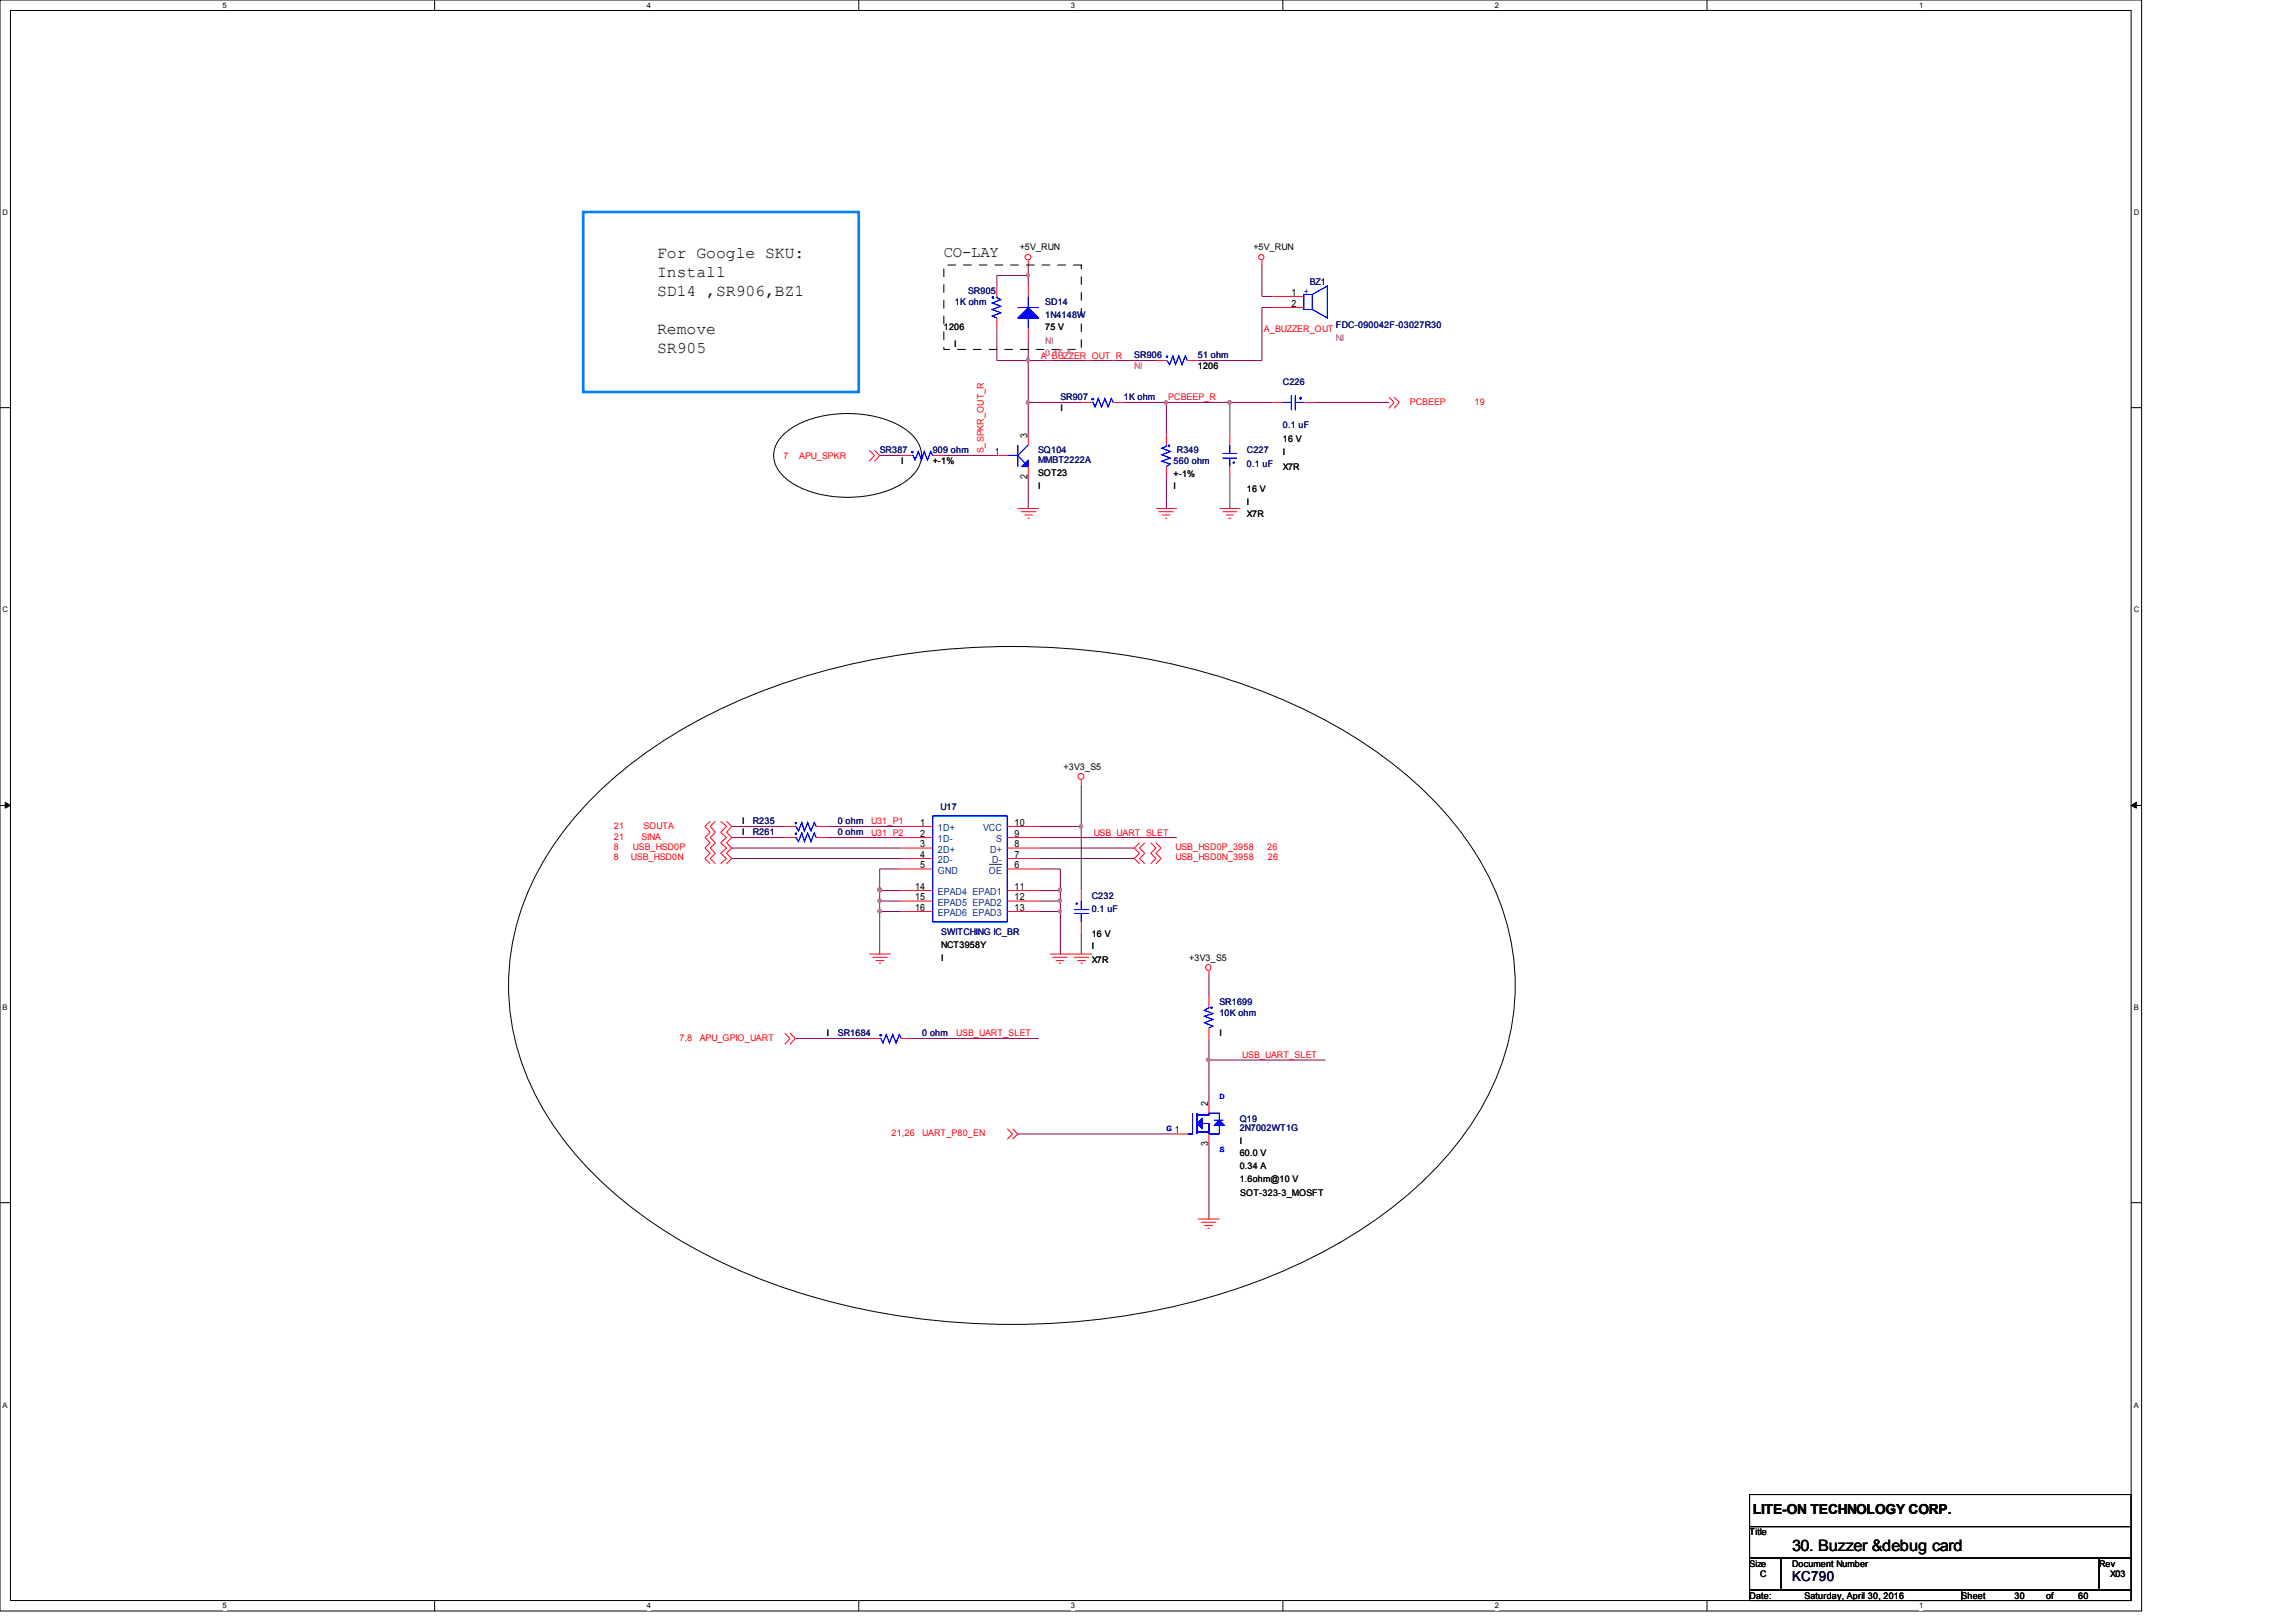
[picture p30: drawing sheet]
<svg xmlns="http://www.w3.org/2000/svg" width="297mm" height="210mm" viewBox="0 0 297 210" stroke-linecap="round" stroke-linejoin="round" font-family="sans-serif">
<defs><g id="words">
<g font-size="2.1">
<text x="85" y="33.4">For Google SKU:</text>
<text x="85" y="35.8">Install</text>
<text x="85" y="38.3">SD14 ,SR906,BZ1</text>
<text x="85" y="43.2">Remove</text>
<text x="85" y="45.6">SR905</text>
</g>
<g font-size="2">
<text x="122.1" y="33.2">CO-LAY</text>
<text x="231.8" y="200.7">30. Buzzer &amp;debug card</text>
</g>
<text font-size="1.8" x="226.7" y="195.9">LITE-ON TECHNOLOGY CORP.</text>
<text font-size="1.8" fill="#000040" x="231.8" y="204.6">KC790</text>
<g font-size="1.3">
<text x="167" y="38.3">1</text>
<text x="167" y="39.7">2</text>
<text x="128.7" y="58.8">1</text>
<text x="132.9" y="56.6" transform="rotate(-90 132.9 56.6)">3</text>
<text x="132.9" y="62" transform="rotate(-90 132.9 62)">2</text>
<text x="119" y="106.8">1</text>
<text x="131.2" y="106.8">10</text>
<text x="119" y="108.3">2</text>
<text x="119" y="109.6">3</text>
<text x="119" y="111">4</text>
<text x="119" y="112.4">5</text>
<text x="131.2" y="109.6">8</text>
<text x="131.2" y="112.4">6</text>
<text x="131.2" y="111">7</text>
<text x="131.2" y="108.3">9</text>
<text x="118.4" y="115.1">14</text>
<text x="118.4" y="116.5">15</text>
<text x="118.4" y="117.9">16</text>
<text x="131.2" y="115.1">11</text>
<text x="131.2" y="116.5">12</text>
<text x="131.2" y="117.9">13</text>
<text x="156.3" y="143.1" transform="rotate(-90 156.3 143.1)">2</text>
<text x="156.3" y="148.3" transform="rotate(-90 156.3 148.3)">3</text>
</g>
<g font-size="1.3" fill="#004080">
<text x="121.3" y="107.5">1D+</text>
<text x="127.2" y="107.5">VCC</text>
<text x="121.3" y="109">1D-</text>
<text x="121.3" y="110.3">2D+</text>
<text x="121.3" y="111.7">2D-</text>
<text x="121.3" y="113">GND</text>
<text x="127.9" y="113">OE</text>
<text x="128.1" y="110.3">D+</text>
<text x="128.4" y="111.7">D-</text>
<text x="128.9" y="109">S</text>
<text x="121.3" y="115.8">EPAD4 EPAD1</text>
<text x="121.3" y="117.2">EPAD5 EPAD2</text>
<text x="121.3" y="118.5">EPAD6 EPAD3</text>
</g>
<g font-size="1.2">
<text x="131.9" y="32.3">+5V_RUN</text>
<text x="162.1" y="32.3">+5V_RUN</text>
<text x="122.1" y="42.8">1206</text>
<text x="123.4" y="45">I</text>
<text x="135.2" y="42.8">75 V</text>
<text x="154.9" y="47.8">1206</text>
<text x="137.2" y="53.2">I</text>
<text x="165.9" y="57.2">16 V</text>
<text x="165.9" y="58.9">I</text>
<text x="116.6" y="60">I</text>
<text x="120.6" y="60">+-1%</text>
<text x="134.3" y="61.6">SOT23</text>
<text x="134.3" y="63.2">I</text>
<text x="151.8" y="61.7">+-1%</text>
<text x="151.8" y="63.3">I</text>
<text x="161.3" y="63.7">16 V</text>
<text x="161.3" y="65.3">I</text>
<text x="165.9" y="60.8">X7R</text>
<text x="161.3" y="66.9">X7R</text>
<text x="137.6" y="99.6">+3V3_S5</text>
<text x="96" y="106.7">I</text>
<text x="96" y="108">I</text>
<text x="121.8" y="122.6">NCT3958Y</text>
<text x="121.8" y="124.3">I</text>
<text x="141.2" y="121.2">16 V</text>
<text x="141.2" y="122.9">I</text>
<text x="141.2" y="124.5">X7R</text>
<text x="153.8" y="124.3">+3V3_S5</text>
<text x="106.9" y="134.1">I</text>
<text x="157.7" y="134.1">I</text>
<text x="160.4" y="148">I</text>
<text x="160.4" y="149.6">60.0 V</text>
<text x="160.4" y="151.3">0.34 A</text>
<text x="160.4" y="152.9">1.6ohm@10 V</text>
<text x="160.4" y="154.7">SOT-323-3_MOSFT</text>
<text x="226.3" y="198.6">Title</text>
<text x="226.3" y="202.7">Size</text>
<text x="231.8" y="202.7">Document Number</text>
<text x="271.5" y="202.7">Rev</text>
<text x="226.3" y="206.8">Date:</text>
<text x="227.7" y="204">C</text>
<text x="233.4" y="206.8">Saturday, April 30, 2016</text>
<text x="253.7" y="206.8">Sheet</text>
<text x="260.6" y="206.8">30</text>
<text x="264.7" y="206.8">of</text>
<text x="268.8" y="206.8">60</text>
<text x="273" y="204">X03</text>
</g>
<g font-size="1.2" fill="#000080">
<text x="123.5" y="39.5">1K ohm</text>
<text x="125.2" y="38.1">SR905</text>
<text x="135.2" y="39.5">SD14</text>
<text x="135.2" y="41.1">1N4148W</text>
<text x="169.4" y="36.9">BZ1</text>
<text x="146.7" y="46.3">SR906</text>
<text x="154.9" y="46.3">51 ohm</text>
<text x="172.8" y="42.5">FDC-090042F-03027R30</text>
<text x="137.2" y="51.8">SR907</text>
<text x="145.4" y="51.8">1K ohm</text>
<text x="165.9" y="49.8">C226</text>
<text x="113.8" y="58.7">SR387</text>
<text x="120.6" y="58.7">909 ohm</text>
<text x="134.3" y="58.7">SQ104</text>
<text x="134.3" y="59.9">MMBT2222A</text>
<text x="152.2" y="58.7">R349</text>
<text x="161.3" y="58.7">C227</text>
<text x="165.9" y="55.4">0.1 uF</text>
<text x="151.8" y="60">560 ohm</text>
<text x="161.3" y="60.4">0.1 uF</text>
<text x="97.4" y="106.7">R235</text>
<text x="108.4" y="106.7">0 ohm</text>
<text x="121.7" y="104.8">U17</text>
<text x="97.4" y="108">R261</text>
<text x="108.4" y="108">0 ohm</text>
<text x="141.2" y="116.3">C232</text>
<text x="141.2" y="117.9">0.1 uF</text>
<text x="121.8" y="121">SWITCHING IC_BR</text>
<text x="157.7" y="130">SR1699</text>
<text x="157.7" y="131.4">10K ohm</text>
<text x="108.4" y="134.1">SR1684</text>
<text x="119.3" y="134.1">0 ohm</text>
<text x="160.4" y="145.1">Q19</text>
<text x="160.4" y="146.3">2N7002WT1G</text>
</g>
<g font-size="1.2" fill="#00f">
<text x="168.7" y="38.1">+</text>
<text x="157.7" y="142.2">D</text>
<text x="150.9" y="146.4">G 1</text>
<text x="150.9" y="146.4">G</text>
<text x="157.7" y="149.1">S</text>
</g>
<g font-size="1.2" fill="#f00">
<text x="134.6" y="46.4">A_BUZZER_OUT_R</text>
<text x="163.5" y="42.9">A_BUZZER_OUT</text>
<text x="151.1" y="51.8">PCBEEP_R</text>
<text x="182.4" y="52.4">PCBEEP</text>
<text x="190.8" y="52.4">19</text>
<text x="101.3" y="59.4">7</text>
<text x="103.4" y="59.4">APU_SPKR</text>
<text x="127.3" y="58.7" transform="rotate(-90 127.3 58.7)">S_SPKR_OUT_R</text>
<text x="79.4" y="107.3">21</text>
<text x="83.2" y="107.3">SOUTA</text>
<text x="112.7" y="106.7">U31_P1</text>
<text x="79.4" y="111.3">8</text>
<text x="79.4" y="108.6">21</text>
<text x="79.4" y="110">8</text>
<text x="81.6" y="111.3">USB_HSD0N</text>
<text x="81.9" y="110">USB_HSD0P</text>
<text x="83" y="108.6">SINA</text>
<text x="112.7" y="108.1">U31_P2</text>
<text x="141.5" y="108.1">USB_UART_SLET</text>
<text x="152.1" y="110">USB_HSD0P_3958</text>
<text x="152.1" y="111.3">USB_HSD0N_3958</text>
<text x="163.9" y="110">26</text>
<text x="164" y="111.3">26</text>
<text x="87.9" y="134.7">7,8</text>
<text x="90.5" y="134.7">APU_GPIO_UART</text>
<text x="123.7" y="134.1">USB_UART_SLET</text>
<text x="160.7" y="136.9">USB_UART_SLET</text>
<text x="115.3" y="147">21,26</text>
<text x="119.3" y="147">UART_P80_EN</text>
</g>
<g font-size="1.2" fill="#f0f">
<text x="135.2" y="44.4">NI</text>
<text x="135.2" y="46.1">0.15 A</text>
<text x="146.7" y="47.8">NI</text>
<text x="172.8" y="44.1">NI</text>
</g>
<g font-size="1">
<text x="28.8" y="1">5</text>
<text x="83.7" y="1">4</text>
<text x="138.5" y="1">3</text>
<text x="193.4" y="1">2</text>
<text x="248.2" y="1">1</text>
<text x=".3" y="27.9">D</text>
<text x="276" y="27.9">D</text>
<text x=".3" y="79.2">C</text>
<text x="276" y="79.2">C</text>
<text x=".3" y="130.7">B</text>
<text x="276" y="130.7">B</text>
<text x=".3" y="182.1">A</text>
<text x="276" y="182.1">A</text>
<text x="28.8" y="208.1">5</text>
<text x="83.7" y="208.1">4</text>
<text x="138.5" y="208.1">3</text>
<text x="193.4" y="208.1">2</text>
<text x="248.2" y="208.1">1</text>
</g>
</g></defs>
<path d="M0 0h277v208.4h-277zM1.4 1.4h274.3v205.7h-274.3z" fill="none" stroke="#000" stroke-width=".13"/>
<g fill="#fff">
<path d="M28.8 .2h.5v1.1h-.5z" fill-rule="evenodd"/>
<path d="M28.8 207.3h.5v1.1h-.5z" fill-rule="evenodd"/>
</g>
<path d="M56.2 0v1.4M56.2 207.1v1.3" fill="none" stroke="#000" stroke-width=".13"/>
<g fill="#fff">
<path d="M83.7 .2h.5v1.1h-.5z" fill-rule="evenodd"/>
<path d="M83.7 207.3h.5v1.1h-.5z" fill-rule="evenodd"/>
</g>
<path d="M111.1 0v1.4M111.1 207.1v1.3" fill="none" stroke="#000" stroke-width=".13"/>
<g fill="#fff">
<path d="M138.5 .2h.5v1.1h-.5z" fill-rule="evenodd"/>
<path d="M138.5 207.3h.5v1.1h-.5z" fill-rule="evenodd"/>
</g>
<path d="M165.9 0v1.4M165.9 207.1v1.3" fill="none" stroke="#000" stroke-width=".13"/>
<g fill="#fff">
<path d="M193.4 .2h.5v1.1h-.5z" fill-rule="evenodd"/>
<path d="M193.4 207.3h.5v1.1h-.5z" fill-rule="evenodd"/>
</g>
<path d="M220.8 0v1.4M220.8 207.1v1.3" fill="none" stroke="#000" stroke-width=".13"/>
<g fill="#fff">
<path d="M248.2 .2h.6v1.1h-.6z" fill-rule="evenodd"/>
<path d="M248.2 207.3h.6v1.1h-.6z" fill-rule="evenodd"/>
<path d="M.3 27h.6v1.1h-.6z" fill-rule="evenodd"/>
<path d="M276 27h.6v1.1h-.6z" fill-rule="evenodd"/>
<path d="M.3 78.4h.6v1.1h-.6z" fill-rule="evenodd"/>
<path d="M276 78.4h.6v1.1h-.6z" fill-rule="evenodd"/>
</g>
<path d="M0 52.7h1.4M275.7 52.7h1.3" fill="none" stroke="#000" stroke-width=".13"/>
<g fill="#fff">
<path d="M.3 129.9h.6v1.1h-.6z" fill-rule="evenodd"/>
<path d="M276 129.9h.6v1.1h-.6z" fill-rule="evenodd"/>
</g>
<path d="M0 104.2h1.4M275.7 104.2h1.3" fill="none" stroke="#000" stroke-width=".13"/>
<path d="M.7 103.8l.7 .4-.7 .4zM275.7 104.2l.7-.4v.8z" fill="#000" stroke="#000" stroke-width=".13"/>
<g fill="#fff">
<path d="M.3 181.3h.6v1.1h-.6z" fill-rule="evenodd"/>
<path d="M276 181.3h.6v1.1h-.6z" fill-rule="evenodd"/>
</g>
<path d="M101.6 56a13.3 13.3 0 0 1 9.5-2.4 11.8 11.8 0 0 1 6.6 2.4 3.6 3.6 0 0 1 0 5.9 13.3 13.3 0 0 1-9.5 2.4 11.8 11.8 0 0 1-6.6-2.4 3.6 3.6 0 0 1 0-5.9zM76.9 103a64.2 64.2 0 0 1 24.8-14.7 94.1 94.1 0 0 1 58.4 0 64.2 64.2 0 0 1 24.8 14.7 37.1 37.1 0 0 1 10.5 18.6 31.1 31.1 0 0 1-4.5 23 49 49 0 0 1-17 15.8 81.4 81.4 0 0 1-34.2 10.6 92.1 92.1 0 0 1-41.7-5.6 59.9 59.9 0 0 1-23.3-15.8 34.8 34.8 0 0 1-8.8-19.1 32.1 32.1 0 0 1 6.8-22.6l2-2.5zM0 155.6h1.4M275.7 155.6h1.3M226.3 193.4h49.4v4.1h-49.4zM226.3 197.5h49.4v4.1h-49.4zM226.3 201.6h4.1v4.1h-4.1zM226.3 205.7h27.4v1.4h-27.4zM230.4 201.6h41.1v4.1h-41.1zM253.7 205.7h22v1.4h-22zM271.5 201.6h4.2v4.1h-4.2z" fill="none" stroke="#000" stroke-width=".13"/>
<g fill="none" stroke="#800040" stroke-width=".13">
<path d="M133 35.6v1.4M133 35.6h-4.1v1.4M133 34.3v1.3M163.2 34.3v4.1h1.4M164.6 39.8h-1.4v6.9h-8.3M113.8 58.9h2.8M122.1 58.9h6.8M128.9 42.5v4.2h4.1M133 46.7h16.5M133 46.7v5.4M133 43.9v2.8M133 52.1v4.1"/>
<path d="M133 52.1h6.9M145.4 52.1h5.5M150.9 52.1h8.2M150.9 52.1v4.1M159.1 52.1v4.1M159.1 52.1h5.5M170.1 52.1h9.6M133 61.7v4.1M150.9 61.7v4.1M159.1 61.7v4.1M94.7 106.9h6.8M94.7 108.4h6.8"/>
<path d="M94.7 109.7h21.9M94.7 111.1h21.9M106.9 106.9h9.7M106.9 108.4h9.7M113.8 115.2v1.4M113.8 117.9v5.5M113.8 116.6v1.3M113.8 117.9h2.8M113.8 115.2h2.8M113.8 116.6h2.8M116.6 112.4h-2.8v2.8M134.4 116.6h2.8"/>
<path d="M134.4 112.4h2.8v2.8M134.4 117.9h2.8M134.4 115.2h2.8M134.4 108.4h17.8M134.4 106.9h5.5M134.4 111.1h12.3M134.4 109.7h12.3M137.2 116.6v1.3M137.2 115.2v1.4M137.2 117.9v5.5M139.9 106.9v8.3M139.9 101.5v5.4"/>
<path d="M102.9 134.4h9.5M117.9 134.4h16.5M139.9 120.6v2.8M156.4 137.2h15M156.4 137.2v5.5M156.4 134.4v2.8M156.4 126.2v2.7M131.7 146.7h20.5M156.4 148.1v9.6"/>
</g>
<g fill="#f0f" stroke="#f0f" stroke-width=".13">
<path d="M113.6 117.7h.4v.2v.1h-.4l-.1-.1z" fill-rule="evenodd"/>
<path d="M156.1 137h.4v.1v.2h-.4l-.1-.2z" fill-rule="evenodd"/>
<path d="M113.6 116.4h.4v.1v.2h-.4l-.1-.2z" fill-rule="evenodd"/>
<path d="M113.6 117.7h.4v.2v.1h-.4l-.1-.1z" fill-rule="evenodd"/>
<path d="M156.1 137h.4v.1v.2h-.4l-.1-.2z" fill-rule="evenodd"/>
<path d="M113.6 116.4h.4v.1v.2h-.4l-.1-.2z" fill-rule="evenodd"/>
<circle cx="132.9" cy="46.5" r=".24"/>
<circle cx="150.8" cy="52.1" r=".24"/>
<circle cx="133" cy="35.6" r=".21"/>
<circle cx="132.9" cy="52.1" r=".24"/>
<circle cx="159" cy="52.1" r=".24"/>
<circle cx="113.8" cy="115.1" r=".25"/>
<circle cx="137.1" cy="116.5" r=".21"/>
<circle cx="137.1" cy="115.1" r=".24"/>
<circle cx="137.1" cy="117.9" r=".21"/>
<circle cx="139.8" cy="106.9" r=".24"/>
</g>
<g fill="none" stroke="#f00" stroke-width=".13">
<path d="M128.9 37v1.4M133 33.7v.6M133 37v1.4M163.2 33.7v.6M164.6 38.4h4.1M164.6 39.8h4.1M112.4 58.3l.7 .6-.7 .8M113.1 58.3l.7 .6-.7 .8M116.6 58.9h1.3M120.6 58.9h1.5M128.9 58.9h1.4M128.9 41.1v1.4"/>
<path d="M133 42.5v1.4M133 56.2v1.4M139.9 52.1h1.3M144 52.1h1.4M149.5 46.7h1.4M150.9 56.2v1.4M153.6 46.7h1.3M159.1 56.2v1.4M164.6 52.1h1.3M168.7 52.1h1.4M179.7 51.4l.6 .7-.6 .7M180.3 51.4l.7 .7-.7 .7"/>
<path d="M131.7 65.8h2.7M132.1 66.2h1.9M132.5 66.6h1.1M132.9 67.1h.3M133 60.4v1.3M149.5 65.8h2.7M149.9 66.2h1.9M150.3 66.6h1.1M150.7 67.1h.3M150.9 60.4v1.3M157.7 65.8h2.7M158.2 66.2h1.8"/>
<path d="M158.6 66.6h1M158.9 67.1h.4M159.1 60.4v1.3M91.9 106.3l-.7 .6 .7 .8-.7 .7 .7 .7-.7 .6 .7 .7-.7 .7 .7 .7M92.5 106.3l-.6 .6 .6 .8-.6 .7 .6 .7-.6 .6 .6 .7-.6 .7 .6 .7M93.2 106.3l.8 .6-.8 .8 .8 .7-.8 .7 .8 .6-.8 .7 .8 .7-.8 .7M94 106.3l.7 .6-.7 .8 .7 .7-.7 .7 .7 .6-.7 .7 .7 .7-.7 .7M101.5 106.9h1.4M101.5 108.4h1.4M105.6 106.9h1.3M105.6 108.4h1.3M116.6 106.9h4"/>
<path d="M116.6 108.4h4M116.6 109.7h4M116.6 111.1h4M116.6 112.4h4M116.6 115.2h4M116.6 116.6h4M116.6 117.9h4M130.3 106.9h4.1M130.3 108.4h4.1M130.3 109.7h4.1M130.3 111.1h4.1M130.3 112.4h4.1"/>
<path d="M130.3 115.2h4.1M130.3 116.6h4.1M130.3 117.9h4.1M139.9 100.9v.6M139.9 115.2v1.4M139.9 119.3v1.4M147.4 109.1l-.7 .6 .7 .7-.7 .7 .7 .7M148.1 109.1l-.7 .6 .7 .7-.7 .7 .7 .7M148.8 109.1l.7 .6-.7 .7 .7 .7-.7 .7M149.5 109.1l.7 .6-.7 .7 .7 .7-.7 .7M101.5 133.7l.7 .7-.7 .7M102.2 133.7l.7 .7-.7 .7"/>
<path d="M112.4 134.4h1.4M112.4 123.4h2.8M112.9 123.9h1.9M113.3 124.3h1.1M113.7 124.6h.3M116.6 134.4h1.3M135.8 123.4h5.4M136.1 123.9h2M136.6 124.3h1.1M137 124.6h.2M138.9 123.9h2M139.4 124.3h1.1"/>
<path d="M139.8 124.6h.2M156.4 125.6v.6M156.4 128.9v1.4M156.4 133v1.4M130.3 146l.7 .7-.7 .7M131 146l.7 .7-.7 .7M152.2 146.7h1.4M154.9 157.7h2.8M155.4 158.2h1.9M155.8 158.6h1.1M156.2 158.9h.3M156.4 142.7v1.3"/>
<path d="M156.4 146.7v1.4"/>
<circle cx="133" cy="33.3" r=".36"/>
<circle cx="163.2" cy="33.3" r=".34"/>
<circle cx="139.8" cy="100.5" r=".38"/>
<circle cx="156.3" cy="125.2" r=".36"/>
</g>
<path d="M122.1 34.3h17.8v10.9h-17.8z" fill="none" stroke="#000" stroke-width=".13" stroke-dasharray="1 1 1 1 1 1 1 1"/>
<path d="M75.4 27.4h35.7v23.3h-35.7z" fill="none" stroke="#0080ff" stroke-width=".34"/>
<g fill="#00f" stroke="#00f" stroke-width=".13">
<path d="M131.7 41.1l1.3-1.3 1.4 1.3z"/>
<path d="M154.9 145.4l.6-.7v1.4z"/>
<path d="M157.7 144.9l.7 .7h-1.3z"/>
<path d="M133 59.5v.9h-.8z" fill-rule="evenodd"/>
<path d="M133 59.5v.9h-.8z" fill-rule="evenodd"/>
<path d="M113.8 133.9h.2l-.1 .1z" fill-rule="evenodd"/>
<path d="M113.8 133.9h.2l-.1 .1z" fill-rule="evenodd"/>
<path d="M141.3 51.6h.2l-.1 .1z" fill-rule="evenodd"/>
<path d="M141.3 51.6h.2l-.1 .1z" fill-rule="evenodd"/>
<path d="M128.4 38.4h.1l-.1 .2z" fill-rule="evenodd"/>
<path d="M128.4 38.4h.1l-.1 .2z" fill-rule="evenodd"/>
<path d="M168.2 51.4h.1l-.1 .2z" fill-rule="evenodd"/>
<path d="M168.2 51.4h.1l-.1 .2z" fill-rule="evenodd"/>
<circle cx="139.3" cy="116.9" r=".08"/>
<circle cx="118" cy="58.5" r=".08"/>
<circle cx="151.2" cy="57.7" r=".08"/>
<circle cx="151" cy="46.1" r=".08"/>
<circle cx="103" cy="106.5" r=".08"/>
<circle cx="159.6" cy="59.9" r=".08"/>
<circle cx="156.7" cy="130.4" r=".08"/>
<circle cx="103" cy="107.9" r=".08"/>
</g>
<g fill="none" stroke="#00f" stroke-width=".13">
<path d="M128.9 38.4v.1l.6 .3-1.1 .4 1.1 .4-1.1 .4 1.1 .5-1.1 .4 .5 .2M131.7 39.8h2.7M133 38.4v1.4M169.8 38.1l1.9-1.1v4.1l-1.9-1.1v-1.9h-1.1v1.9h1.1M117.9 58.9h.2l.3 .6 .4-1.1 .4 1.1 .3-1.1 .5 1.1 .4-1.1 .2 .5M130.3 58.9h1.4M131.7 57.6v2.8M133 57.6l-1.3 1.3 .9 1M133 41.1v1.4M141.2 52.1h.2l.2 .6 .5-1.1 .4 1.1 .4-1.1 .4 1.1 .5-1.1 .2 .5M150.9 57.6v.1l-.6 .3 1.1 .4-1.1 .4 1.1 .5-1.1 .4 1.1 .3-.5 .4M150.9 46.7h.1l.3 .5 .4-1.1 .4 1.1 .4-1.1 .4 1.1 .4-1.1 .3 .6"/>
<path d="M158.2 58.7h1.8M158.2 59.3h1.8M159.1 57.6v1.1M159.1 59.3v1.1M165.9 52.1h1.1M167 51.1v2M167.6 51.1v2M167.6 52.1h1.1M102.9 106.9h.1l.3 .6 .4-1.1 .4 1.1 .4-1.1 .4 1.1 .4-1.1 .3 .5M102.9 108.4h.1l.3 .5 .4-1.1 .4 1.1 .4-1.1 .4 1.1 .4-1.1 .3 .6M120.6 105.6h9.7v13.7h-9.7zM138.9 117.7h2"/>
<path d="M138.9 118.2h2M139.9 118.2v1.1M139.9 116.6v1.1M113.8 134.4h.2l.2 .6 .4-1.1 .5 1.1 .4-1.1 .4 1.1 .4-1.1 .3 .5M156.4 130.3v.1l-.6 .3 1.1 .4-1.1 .4 1.1 .4-1.1 .4 1.1 .5-.5 .2M154.3 144v2.7h-.7M154.9 144v2.7M154.9 146.5h1.5M154.9 146.5h1.3M155.5 145.4h.9v1.3M155.8 145.4h.6v1.3M156.4 144v.3h-1.5"/>
<path d="M156.4 144h1.3v2.7h-1.3M157.1 144.9h1.1"/>
</g>
<path d="M127.9 111.8h1.7" fill="none" stroke="#004080" stroke-width=".13"/>
<use href="#words"/>
</svg>
